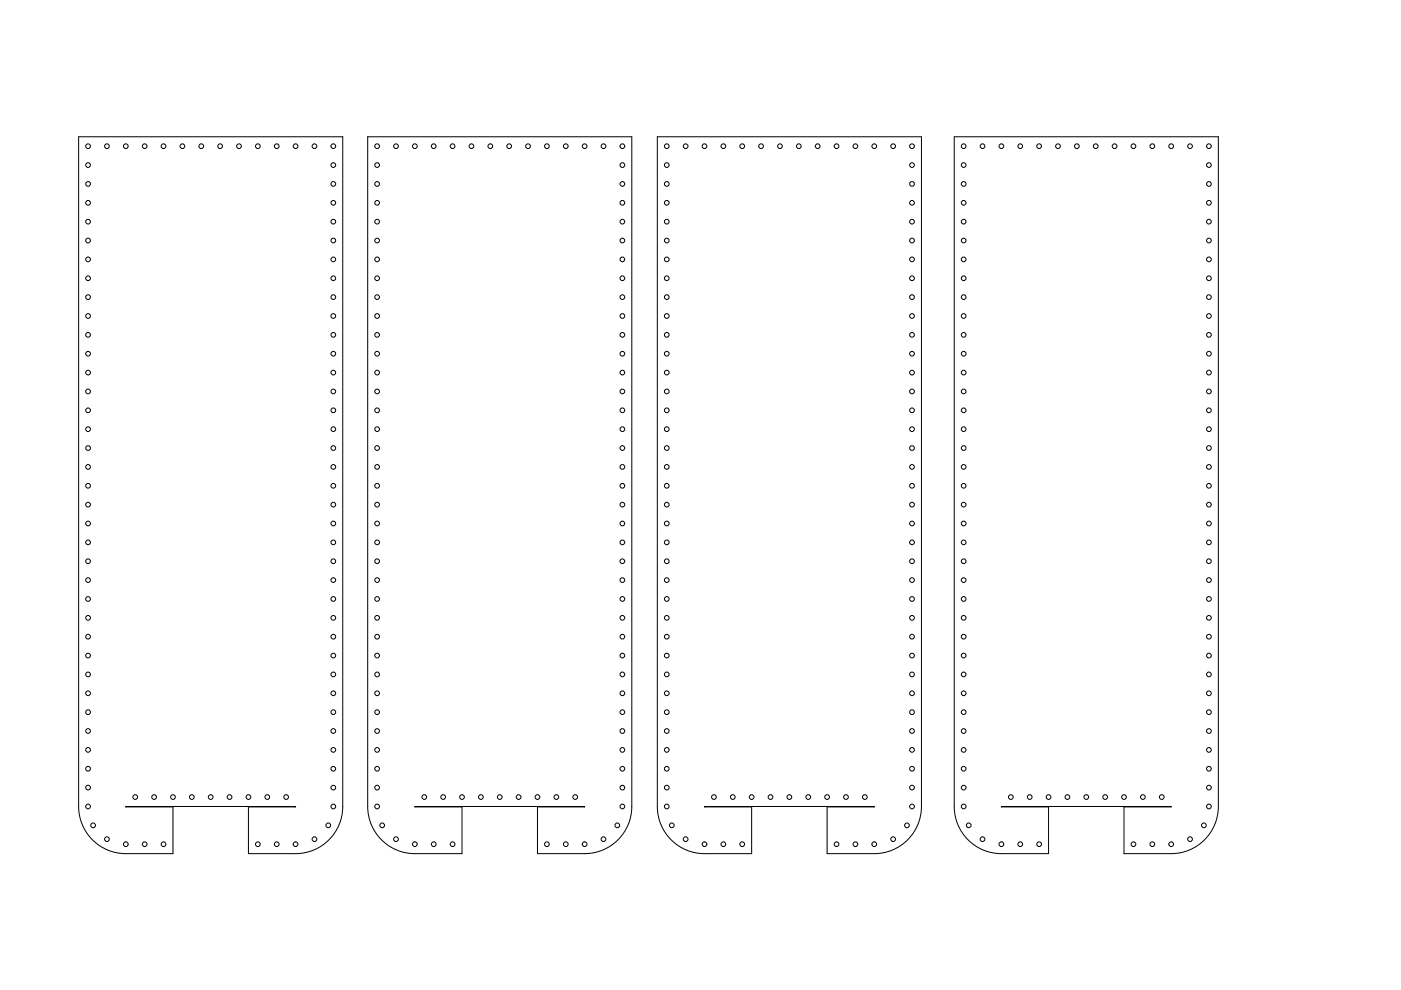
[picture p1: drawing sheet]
<svg xmlns="http://www.w3.org/2000/svg" width="297mm" height="210mm" viewBox="0 0 297 210" stroke-linecap="round" stroke-linejoin="round" font-family="sans-serif">
<g fill="none" stroke="#000" stroke-width=".21">
<path d="M16.7 29h56v142a10 10 0 0 1-10 10h-10v-9.9l10-.1h-36l10 .1v9.9h-10a10 10 0 0 1-10-10zM78 29h56v142a10 10 0 0 1-10 10h-10v-9.9l10-.1h-36l10 .1v9.9h-10a10 10 0 0 1-10-10zM139.4 29h56v142a10 10 0 0 1-10 10h-10v-9.9l10-.1h-36l10 .1v9.9h-10a10 10 0 0 1-10-10zM202.3 29h56v142a10 10 0 0 1-10 10h-10v-9.9l10-.1h-36l10 .1v9.9h-10a10 10 0 0 1-10-10z"/>
<circle cx="18.7" cy="39" r=".5"/>
<circle cx="18.7" cy="35" r=".5"/>
<circle cx="18.7" cy="31" r=".5"/>
<circle cx="22.7" cy="31" r=".5"/>
<circle cx="26.7" cy="31" r=".5"/>
<circle cx="30.7" cy="31" r=".5"/>
<circle cx="34.7" cy="31" r=".5"/>
<circle cx="38.7" cy="31" r=".5"/>
<circle cx="42.7" cy="31" r=".5"/>
<circle cx="46.7" cy="31" r=".5"/>
<circle cx="50.7" cy="31" r=".5"/>
<circle cx="54.7" cy="31" r=".5"/>
<circle cx="58.7" cy="31" r=".5"/>
<circle cx="62.7" cy="31" r=".5"/>
<circle cx="66.7" cy="31" r=".5"/>
<circle cx="70.7" cy="31" r=".5"/>
<circle cx="70.7" cy="39" r=".5"/>
<circle cx="70.7" cy="35" r=".5"/>
<circle cx="80" cy="35" r=".5"/>
<circle cx="80" cy="31" r=".5"/>
<circle cx="80" cy="39" r=".5"/>
<circle cx="84" cy="31" r=".5"/>
<circle cx="88" cy="31" r=".5"/>
<circle cx="92" cy="31" r=".5"/>
<circle cx="96" cy="31" r=".5"/>
<circle cx="100" cy="31" r=".5"/>
<circle cx="104" cy="31" r=".5"/>
<circle cx="108" cy="31" r=".5"/>
<circle cx="112" cy="31" r=".5"/>
<circle cx="116" cy="31" r=".5"/>
<circle cx="120" cy="31" r=".5"/>
<circle cx="124" cy="31" r=".5"/>
<circle cx="128" cy="31" r=".5"/>
<circle cx="132" cy="31" r=".5"/>
<circle cx="132" cy="35" r=".5"/>
<circle cx="132" cy="39" r=".5"/>
<circle cx="141.4" cy="39" r=".5"/>
<circle cx="141.4" cy="31" r=".5"/>
<circle cx="141.4" cy="35" r=".5"/>
<circle cx="145.4" cy="31" r=".5"/>
<circle cx="149.4" cy="31" r=".5"/>
<circle cx="153.4" cy="31" r=".5"/>
<circle cx="157.4" cy="31" r=".5"/>
<circle cx="161.4" cy="31" r=".5"/>
<circle cx="165.4" cy="31" r=".5"/>
<circle cx="169.4" cy="31" r=".5"/>
<circle cx="173.4" cy="31" r=".5"/>
<circle cx="177.4" cy="31" r=".5"/>
<circle cx="181.4" cy="31" r=".5"/>
<circle cx="185.4" cy="31" r=".5"/>
<circle cx="189.4" cy="31" r=".5"/>
<circle cx="193.4" cy="31" r=".5"/>
<circle cx="193.4" cy="39" r=".5"/>
<circle cx="193.4" cy="35" r=".5"/>
<circle cx="204.3" cy="35" r=".5"/>
<circle cx="204.3" cy="31" r=".5"/>
<circle cx="204.3" cy="39" r=".5"/>
<circle cx="208.3" cy="31" r=".5"/>
<circle cx="212.3" cy="31" r=".5"/>
<circle cx="216.3" cy="31" r=".5"/>
<circle cx="220.3" cy="31" r=".5"/>
<circle cx="224.3" cy="31" r=".5"/>
<circle cx="228.3" cy="31" r=".5"/>
<circle cx="232.3" cy="31" r=".5"/>
<circle cx="236.3" cy="31" r=".5"/>
<circle cx="240.3" cy="31" r=".5"/>
<circle cx="244.3" cy="31" r=".5"/>
<circle cx="248.3" cy="31" r=".5"/>
<circle cx="252.3" cy="31" r=".5"/>
<circle cx="256.3" cy="31" r=".5"/>
<circle cx="256.3" cy="39" r=".5"/>
<circle cx="256.3" cy="35" r=".5"/>
<circle cx="18.7" cy="55" r=".5"/>
<circle cx="18.7" cy="51" r=".5"/>
<circle cx="18.7" cy="43" r=".5"/>
<circle cx="18.7" cy="47" r=".5"/>
<circle cx="18.7" cy="59" r=".5"/>
<circle cx="70.7" cy="43" r=".5"/>
<circle cx="70.7" cy="59" r=".5"/>
<circle cx="70.7" cy="51" r=".5"/>
<circle cx="70.7" cy="55" r=".5"/>
<circle cx="70.7" cy="47" r=".5"/>
<circle cx="80" cy="59" r=".5"/>
<circle cx="80" cy="51" r=".5"/>
<circle cx="80" cy="55" r=".5"/>
<circle cx="80" cy="47" r=".5"/>
<circle cx="80" cy="43" r=".5"/>
<circle cx="132" cy="59" r=".5"/>
<circle cx="132" cy="47" r=".5"/>
<circle cx="132" cy="55" r=".5"/>
<circle cx="132" cy="51" r=".5"/>
<circle cx="132" cy="43" r=".5"/>
<circle cx="141.4" cy="55" r=".5"/>
<circle cx="141.4" cy="47" r=".5"/>
<circle cx="141.4" cy="43" r=".5"/>
<circle cx="141.4" cy="59" r=".5"/>
<circle cx="141.4" cy="51" r=".5"/>
<circle cx="193.4" cy="47" r=".5"/>
<circle cx="193.4" cy="55" r=".5"/>
<circle cx="193.4" cy="59" r=".5"/>
<circle cx="193.4" cy="43" r=".5"/>
<circle cx="193.4" cy="51" r=".5"/>
<circle cx="204.3" cy="55" r=".5"/>
<circle cx="204.3" cy="59" r=".5"/>
<circle cx="204.3" cy="47" r=".5"/>
<circle cx="204.3" cy="51" r=".5"/>
<circle cx="204.3" cy="43" r=".5"/>
<circle cx="256.3" cy="59" r=".5"/>
<circle cx="256.3" cy="51" r=".5"/>
<circle cx="256.3" cy="55" r=".5"/>
<circle cx="256.3" cy="47" r=".5"/>
<circle cx="256.3" cy="43" r=".5"/>
<circle cx="18.7" cy="71" r=".5"/>
<circle cx="18.7" cy="75" r=".5"/>
<circle cx="18.7" cy="67" r=".5"/>
<circle cx="18.7" cy="63" r=".5"/>
<circle cx="18.7" cy="79" r=".5"/>
<circle cx="70.7" cy="79" r=".5"/>
<circle cx="70.7" cy="71" r=".5"/>
<circle cx="70.7" cy="63" r=".5"/>
<circle cx="70.7" cy="75" r=".5"/>
<circle cx="70.7" cy="67" r=".5"/>
<circle cx="80" cy="79" r=".5"/>
<circle cx="80" cy="75" r=".5"/>
<circle cx="80" cy="71" r=".5"/>
<circle cx="80" cy="67" r=".5"/>
<circle cx="80" cy="63" r=".5"/>
<circle cx="132" cy="75" r=".5"/>
<circle cx="132" cy="67" r=".5"/>
<circle cx="132" cy="79" r=".5"/>
<circle cx="132" cy="71" r=".5"/>
<circle cx="132" cy="63" r=".5"/>
<circle cx="141.4" cy="75" r=".5"/>
<circle cx="141.4" cy="71" r=".5"/>
<circle cx="141.4" cy="67" r=".5"/>
<circle cx="141.4" cy="79" r=".5"/>
<circle cx="141.4" cy="63" r=".5"/>
<circle cx="193.4" cy="71" r=".5"/>
<circle cx="193.4" cy="79" r=".5"/>
<circle cx="193.4" cy="75" r=".5"/>
<circle cx="193.4" cy="67" r=".5"/>
<circle cx="193.4" cy="63" r=".5"/>
<circle cx="204.3" cy="79" r=".5"/>
<circle cx="204.3" cy="71" r=".5"/>
<circle cx="204.3" cy="75" r=".5"/>
<circle cx="204.3" cy="63" r=".5"/>
<circle cx="204.3" cy="67" r=".5"/>
<circle cx="256.3" cy="63" r=".5"/>
<circle cx="256.3" cy="71" r=".5"/>
<circle cx="256.3" cy="67" r=".5"/>
<circle cx="256.3" cy="75" r=".5"/>
<circle cx="256.3" cy="79" r=".5"/>
<circle cx="18.7" cy="83" r=".5"/>
<circle cx="18.7" cy="91" r=".5"/>
<circle cx="18.7" cy="87" r=".5"/>
<circle cx="18.7" cy="99" r=".5"/>
<circle cx="18.7" cy="95" r=".5"/>
<circle cx="70.7" cy="91" r=".5"/>
<circle cx="70.7" cy="83" r=".5"/>
<circle cx="70.7" cy="87" r=".5"/>
<circle cx="70.7" cy="99" r=".5"/>
<circle cx="70.7" cy="95" r=".5"/>
<circle cx="80" cy="83" r=".5"/>
<circle cx="80" cy="91" r=".5"/>
<circle cx="80" cy="87" r=".5"/>
<circle cx="80" cy="99" r=".5"/>
<circle cx="80" cy="95" r=".5"/>
<circle cx="132" cy="83" r=".5"/>
<circle cx="132" cy="87" r=".5"/>
<circle cx="132" cy="91" r=".5"/>
<circle cx="132" cy="99" r=".5"/>
<circle cx="132" cy="95" r=".5"/>
<circle cx="141.4" cy="91" r=".5"/>
<circle cx="141.4" cy="83" r=".5"/>
<circle cx="141.4" cy="87" r=".5"/>
<circle cx="141.4" cy="99" r=".5"/>
<circle cx="141.4" cy="95" r=".5"/>
<circle cx="193.4" cy="91" r=".5"/>
<circle cx="193.4" cy="87" r=".5"/>
<circle cx="193.4" cy="83" r=".5"/>
<circle cx="193.4" cy="99" r=".5"/>
<circle cx="193.4" cy="95" r=".5"/>
<circle cx="204.3" cy="83" r=".5"/>
<circle cx="204.3" cy="91" r=".5"/>
<circle cx="204.3" cy="87" r=".5"/>
<circle cx="204.3" cy="99" r=".5"/>
<circle cx="204.3" cy="95" r=".5"/>
<circle cx="256.3" cy="83" r=".5"/>
<circle cx="256.3" cy="87" r=".5"/>
<circle cx="256.3" cy="91" r=".5"/>
<circle cx="256.3" cy="99" r=".5"/>
<circle cx="256.3" cy="95" r=".5"/>
<circle cx="18.7" cy="119" r=".5"/>
<circle cx="18.7" cy="111" r=".5"/>
<circle cx="18.7" cy="103" r=".5"/>
<circle cx="18.7" cy="107" r=".5"/>
<circle cx="18.7" cy="115" r=".5"/>
<circle cx="70.7" cy="119" r=".5"/>
<circle cx="70.7" cy="111" r=".5"/>
<circle cx="70.7" cy="107" r=".5"/>
<circle cx="70.7" cy="103" r=".5"/>
<circle cx="70.7" cy="115" r=".5"/>
<circle cx="80" cy="119" r=".5"/>
<circle cx="80" cy="111" r=".5"/>
<circle cx="80" cy="103" r=".5"/>
<circle cx="80" cy="107" r=".5"/>
<circle cx="80" cy="115" r=".5"/>
<circle cx="132" cy="119" r=".5"/>
<circle cx="132" cy="111" r=".5"/>
<circle cx="132" cy="107" r=".5"/>
<circle cx="132" cy="103" r=".5"/>
<circle cx="132" cy="115" r=".5"/>
<circle cx="141.4" cy="119" r=".5"/>
<circle cx="141.4" cy="111" r=".5"/>
<circle cx="141.4" cy="103" r=".5"/>
<circle cx="141.4" cy="107" r=".5"/>
<circle cx="141.4" cy="115" r=".5"/>
<circle cx="193.4" cy="119" r=".5"/>
<circle cx="193.4" cy="111" r=".5"/>
<circle cx="193.4" cy="107" r=".5"/>
<circle cx="193.4" cy="103" r=".5"/>
<circle cx="193.4" cy="115" r=".5"/>
<circle cx="204.3" cy="119" r=".5"/>
<circle cx="204.3" cy="111" r=".5"/>
<circle cx="204.3" cy="103" r=".5"/>
<circle cx="204.3" cy="107" r=".5"/>
<circle cx="204.3" cy="115" r=".5"/>
<circle cx="256.3" cy="119" r=".5"/>
<circle cx="256.3" cy="111" r=".5"/>
<circle cx="256.3" cy="107" r=".5"/>
<circle cx="256.3" cy="103" r=".5"/>
<circle cx="256.3" cy="115" r=".5"/>
<circle cx="18.7" cy="127" r=".5"/>
<circle cx="18.7" cy="123" r=".5"/>
<circle cx="18.7" cy="135" r=".5"/>
<circle cx="18.7" cy="131" r=".5"/>
<circle cx="18.7" cy="139" r=".5"/>
<circle cx="70.7" cy="127" r=".5"/>
<circle cx="70.7" cy="123" r=".5"/>
<circle cx="70.7" cy="135" r=".5"/>
<circle cx="70.7" cy="131" r=".5"/>
<circle cx="70.7" cy="139" r=".5"/>
<circle cx="80" cy="123" r=".5"/>
<circle cx="80" cy="127" r=".5"/>
<circle cx="80" cy="131" r=".5"/>
<circle cx="80" cy="139" r=".5"/>
<circle cx="80" cy="135" r=".5"/>
<circle cx="132" cy="127" r=".5"/>
<circle cx="132" cy="123" r=".5"/>
<circle cx="132" cy="131" r=".5"/>
<circle cx="132" cy="139" r=".5"/>
<circle cx="132" cy="135" r=".5"/>
<circle cx="141.4" cy="127" r=".5"/>
<circle cx="141.4" cy="123" r=".5"/>
<circle cx="141.4" cy="135" r=".5"/>
<circle cx="141.4" cy="131" r=".5"/>
<circle cx="141.4" cy="139" r=".5"/>
<circle cx="193.4" cy="123" r=".5"/>
<circle cx="193.4" cy="127" r=".5"/>
<circle cx="193.4" cy="135" r=".5"/>
<circle cx="193.4" cy="139" r=".5"/>
<circle cx="193.4" cy="131" r=".5"/>
<circle cx="204.3" cy="123" r=".5"/>
<circle cx="204.3" cy="127" r=".5"/>
<circle cx="204.3" cy="139" r=".5"/>
<circle cx="204.3" cy="135" r=".5"/>
<circle cx="204.3" cy="131" r=".5"/>
<circle cx="256.3" cy="127" r=".5"/>
<circle cx="256.3" cy="123" r=".5"/>
<circle cx="256.3" cy="135" r=".5"/>
<circle cx="256.3" cy="131" r=".5"/>
<circle cx="256.3" cy="139" r=".5"/>
<circle cx="18.7" cy="151" r=".5"/>
<circle cx="18.7" cy="155" r=".5"/>
<circle cx="18.7" cy="147" r=".5"/>
<circle cx="18.7" cy="159" r=".5"/>
<circle cx="18.7" cy="143" r=".5"/>
<circle cx="70.7" cy="151" r=".5"/>
<circle cx="70.7" cy="147" r=".5"/>
<circle cx="70.7" cy="159" r=".5"/>
<circle cx="70.7" cy="155" r=".5"/>
<circle cx="70.7" cy="143" r=".5"/>
<circle cx="80" cy="151" r=".5"/>
<circle cx="80" cy="159" r=".5"/>
<circle cx="80" cy="147" r=".5"/>
<circle cx="80" cy="143" r=".5"/>
<circle cx="80" cy="155" r=".5"/>
<circle cx="132" cy="155" r=".5"/>
<circle cx="132" cy="143" r=".5"/>
<circle cx="132" cy="159" r=".5"/>
<circle cx="132" cy="151" r=".5"/>
<circle cx="132" cy="147" r=".5"/>
<circle cx="141.4" cy="151" r=".5"/>
<circle cx="141.4" cy="159" r=".5"/>
<circle cx="141.4" cy="155" r=".5"/>
<circle cx="141.4" cy="147" r=".5"/>
<circle cx="141.4" cy="143" r=".5"/>
<circle cx="193.4" cy="159" r=".5"/>
<circle cx="193.4" cy="147" r=".5"/>
<circle cx="193.4" cy="143" r=".5"/>
<circle cx="193.4" cy="155" r=".5"/>
<circle cx="193.4" cy="151" r=".5"/>
<circle cx="204.3" cy="147" r=".5"/>
<circle cx="204.3" cy="159" r=".5"/>
<circle cx="204.3" cy="143" r=".5"/>
<circle cx="204.3" cy="151" r=".5"/>
<circle cx="204.3" cy="155" r=".5"/>
<circle cx="256.3" cy="155" r=".5"/>
<circle cx="256.3" cy="151" r=".5"/>
<circle cx="256.3" cy="159" r=".5"/>
<circle cx="256.3" cy="147" r=".5"/>
<circle cx="256.3" cy="143" r=".5"/>
<circle cx="18.7" cy="167" r=".5"/>
<circle cx="18.7" cy="171" r=".5"/>
<circle cx="18.7" cy="163" r=".5"/>
<circle cx="19.7" cy="175" r=".5"/>
<circle cx="22.7" cy="177.9" r=".5"/>
<circle cx="26.7" cy="179" r=".5"/>
<circle cx="28.7" cy="169" r=".5"/>
<circle cx="30.7" cy="179" r=".5"/>
<circle cx="32.7" cy="169" r=".5"/>
<circle cx="34.7" cy="179" r=".5"/>
<circle cx="36.7" cy="169" r=".5"/>
<circle cx="40.7" cy="169" r=".5"/>
<circle cx="44.7" cy="169" r=".5"/>
<circle cx="48.7" cy="169" r=".5"/>
<circle cx="52.7" cy="169" r=".5"/>
<circle cx="54.7" cy="179" r=".5"/>
<circle cx="56.7" cy="169" r=".5"/>
<circle cx="58.7" cy="179" r=".5"/>
<circle cx="60.7" cy="169" r=".5"/>
<circle cx="62.7" cy="179" r=".5"/>
<circle cx="66.7" cy="177.9" r=".5"/>
<circle cx="69.6" cy="175" r=".5"/>
<circle cx="70.7" cy="167" r=".5"/>
<circle cx="70.7" cy="171" r=".5"/>
<circle cx="70.7" cy="163" r=".5"/>
<circle cx="80" cy="167" r=".5"/>
<circle cx="80" cy="163" r=".5"/>
<circle cx="80" cy="171" r=".5"/>
<circle cx="81" cy="175" r=".5"/>
<circle cx="84" cy="177.9" r=".5"/>
<circle cx="88" cy="179" r=".5"/>
<circle cx="90" cy="169" r=".5"/>
<circle cx="92" cy="179" r=".5"/>
<circle cx="94" cy="169" r=".5"/>
<circle cx="96" cy="179" r=".5"/>
<circle cx="98" cy="169" r=".5"/>
<circle cx="102" cy="169" r=".5"/>
<circle cx="106" cy="169" r=".5"/>
<circle cx="110" cy="169" r=".5"/>
<circle cx="114" cy="169" r=".5"/>
<circle cx="116" cy="179" r=".5"/>
<circle cx="118" cy="169" r=".5"/>
<circle cx="120" cy="179" r=".5"/>
<circle cx="122" cy="169" r=".5"/>
<circle cx="124" cy="179" r=".5"/>
<circle cx="128" cy="177.9" r=".5"/>
<circle cx="130.9" cy="175" r=".5"/>
<circle cx="132" cy="171" r=".5"/>
<circle cx="132" cy="163" r=".5"/>
<circle cx="132" cy="167" r=".5"/>
<circle cx="141.4" cy="167" r=".5"/>
<circle cx="141.4" cy="171" r=".5"/>
<circle cx="141.4" cy="163" r=".5"/>
<circle cx="142.4" cy="175" r=".5"/>
<circle cx="145.4" cy="177.9" r=".5"/>
<circle cx="149.4" cy="179" r=".5"/>
<circle cx="151.4" cy="169" r=".5"/>
<circle cx="153.4" cy="179" r=".5"/>
<circle cx="155.4" cy="169" r=".5"/>
<circle cx="157.4" cy="179" r=".5"/>
<circle cx="159.4" cy="169" r=".5"/>
<circle cx="163.4" cy="169" r=".5"/>
<circle cx="167.4" cy="169" r=".5"/>
<circle cx="171.4" cy="169" r=".5"/>
<circle cx="175.4" cy="169" r=".5"/>
<circle cx="177.4" cy="179" r=".5"/>
<circle cx="179.4" cy="169" r=".5"/>
<circle cx="181.4" cy="179" r=".5"/>
<circle cx="183.4" cy="169" r=".5"/>
<circle cx="185.4" cy="179" r=".5"/>
<circle cx="189.4" cy="177.9" r=".5"/>
<circle cx="192.3" cy="175" r=".5"/>
<circle cx="193.4" cy="171" r=".5"/>
<circle cx="193.4" cy="167" r=".5"/>
<circle cx="193.4" cy="163" r=".5"/>
<circle cx="204.3" cy="163" r=".5"/>
<circle cx="204.3" cy="171" r=".5"/>
<circle cx="204.3" cy="167" r=".5"/>
<circle cx="205.4" cy="175" r=".5"/>
<circle cx="208.3" cy="177.9" r=".5"/>
<circle cx="212.3" cy="179" r=".5"/>
<circle cx="214.3" cy="169" r=".5"/>
<circle cx="216.3" cy="179" r=".5"/>
<circle cx="218.3" cy="169" r=".5"/>
<circle cx="220.3" cy="179" r=".5"/>
<circle cx="222.3" cy="169" r=".5"/>
<circle cx="226.3" cy="169" r=".5"/>
<circle cx="230.3" cy="169" r=".5"/>
<circle cx="234.3" cy="169" r=".5"/>
<circle cx="238.3" cy="169" r=".5"/>
<circle cx="240.3" cy="179" r=".5"/>
<circle cx="242.3" cy="169" r=".5"/>
<circle cx="244.3" cy="179" r=".5"/>
<circle cx="246.3" cy="169" r=".5"/>
<circle cx="248.3" cy="179" r=".5"/>
<circle cx="252.3" cy="177.9" r=".5"/>
<circle cx="255.2" cy="175" r=".5"/>
<circle cx="256.3" cy="171" r=".5"/>
<circle cx="256.3" cy="163" r=".5"/>
<circle cx="256.3" cy="167" r=".5"/>
</g>
</svg>
